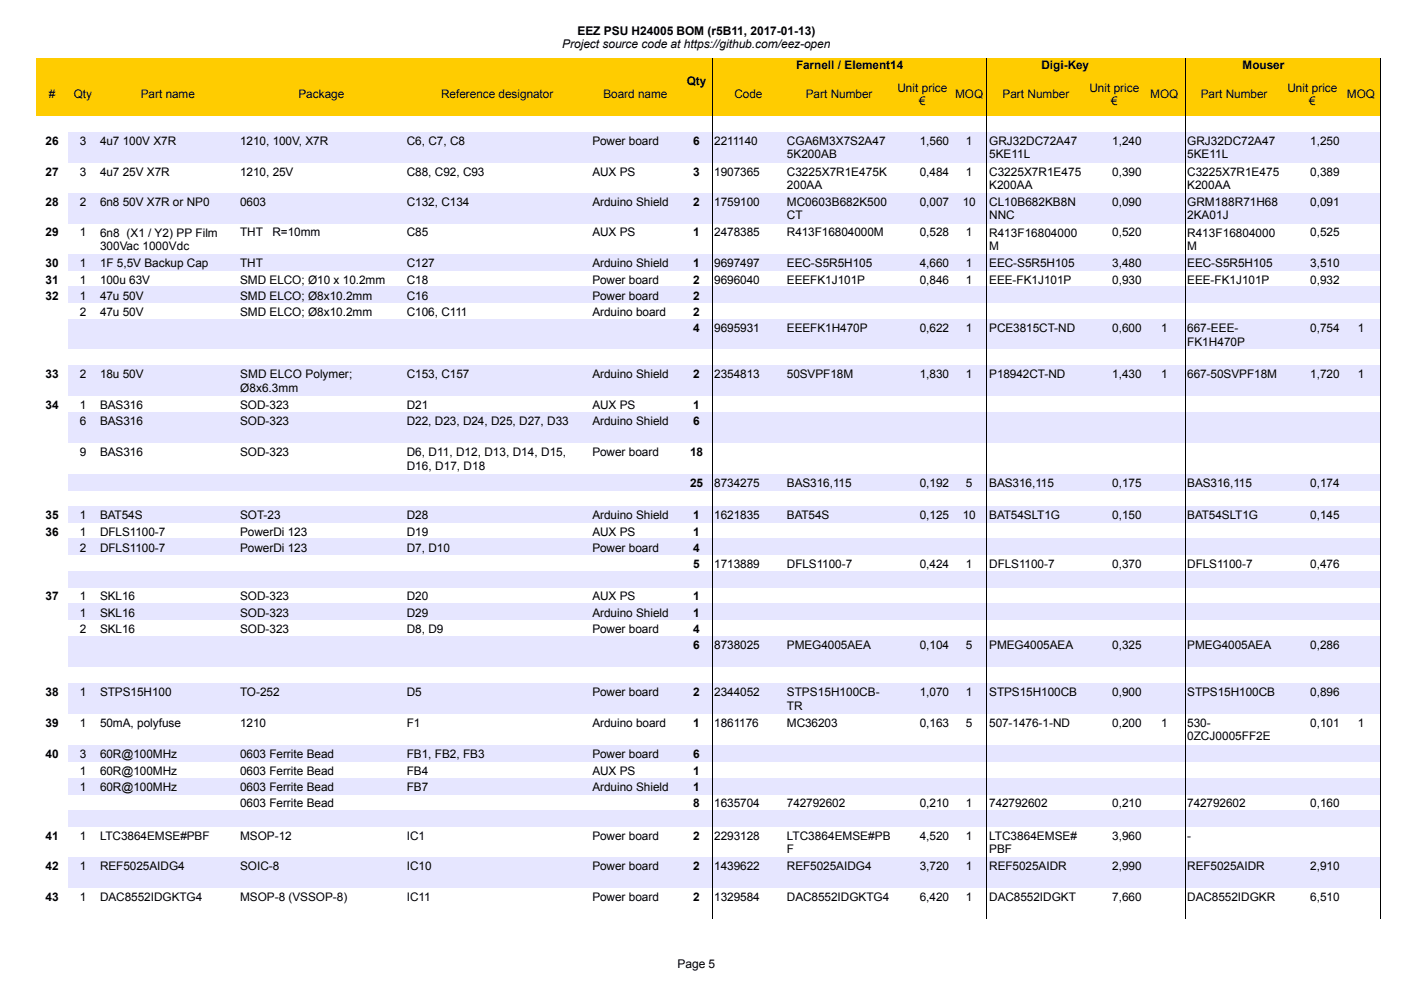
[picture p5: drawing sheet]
<svg xmlns="http://www.w3.org/2000/svg" width="297mm" height="210mm" viewBox="0 0 297 210" stroke-linecap="round" stroke-linejoin="round" font-family="sans-serif">
<defs><g id="words">
<g font-size="2.5">
<text x="119.2" y="10.2">Project source code at https://github.com/eez-open</text>
<text x="122.4" y="7.4">EEZ PSU H24005 BOM (r5B11, 2017-01-13)</text>
<text x="168.8" y="14.7">Farnell / Element14</text>
<text x="220.8" y="14.7">Digi-Key</text>
<text x="263.5" y="14.7">Mouser</text>
<text x="10.3" y="20.8">#</text>
<text x="15.6" y="20.8">Qty</text>
<text x="29.8" y="20.8">Part name</text>
<text x="63.3" y="20.8">Package</text>
<text x="93.5" y="20.8">Reference designator</text>
<text x="128" y="20.8">Board name</text>
<text x="145.6" y="18">Qty</text>
<text x="155.7" y="20.8">Code</text>
<text x="170.9" y="20.8">Part Number</text>
<text x="190.3" y="19.4">Unit price</text>
<text x="194.9" y="22.2">€</text>
<text x="202.5" y="20.8">MOQ</text>
<text x="212.6" y="20.8">Part Number</text>
<text x="231" y="19.4">Unit price</text>
<text x="235.6" y="22.2">€</text>
<text x="243.9" y="20.8">MOQ</text>
<text x="254.6" y="20.8">Part Number</text>
<text x="272.9" y="19.4">Unit price</text>
<text x="277.6" y="22.2">€</text>
<text x="285.6" y="20.8">MOQ</text>
<text x="9.7" y="30.7">26</text>
<text x="16.9" y="30.7">3</text>
<text x="21.2" y="30.7">4u7 100V X7R</text>
<text x="50.9" y="30.7">1210, 100V, X7R</text>
<text x="86.3" y="30.7">C6, C7, C8</text>
<text x="125.6" y="30.7">Power board</text>
<text x="147" y="30.7">6</text>
<text x="151.4" y="30.7">2211140</text>
<text x="166.8" y="30.8">CGA6M3X7S2A47</text>
<text x="166.8" y="33.5">5K200AB</text>
<text x="195" y="30.7">1,560</text>
<text x="204.8" y="30.7">1</text>
<text x="209.7" y="30.8">GRJ32DC72A47</text>
<text x="209.7" y="33.5">5KE11L</text>
<text x="235.8" y="30.7">1,240</text>
<text x="251.7" y="30.8">GRJ32DC72A47</text>
<text x="251.7" y="33.5">5KE11L</text>
<text x="277.8" y="30.7">1,250</text>
<text x="9.7" y="37.3">27</text>
<text x="16.9" y="37.3">3</text>
<text x="21.2" y="37.3">4u7 25V X7R</text>
<text x="50.9" y="37.3">1210, 25V</text>
<text x="86.3" y="37.3">C88, C92, C93</text>
<text x="125.6" y="37.3">AUX PS</text>
<text x="147" y="37.3">3</text>
<text x="151.4" y="37.3">1907365</text>
<text x="166.8" y="37.3">C3225X7R1E475K</text>
<text x="166.8" y="40.1">200AA</text>
<text x="195" y="37.3">0,484</text>
<text x="204.8" y="37.3">1</text>
<text x="209.7" y="37.3">C3225X7R1E475</text>
<text x="209.7" y="40.1">K200AA</text>
<text x="235.8" y="37.3">0,390</text>
<text x="251.7" y="37.3">C3225X7R1E475</text>
<text x="251.7" y="40.1">K200AA</text>
<text x="277.8" y="37.3">0,389</text>
<text x="9.7" y="43.6">28</text>
<text x="16.9" y="43.6">2</text>
<text x="21.2" y="43.6">6n8 50V X7R or NP0</text>
<text x="50.9" y="43.6">0603</text>
<text x="86.3" y="43.6">C132, C134</text>
<text x="125.6" y="43.6">Arduino Shield</text>
<text x="147" y="43.6">2</text>
<text x="151.4" y="43.6">1759100</text>
<text x="166.8" y="43.6">MC0603B682K500</text>
<text x="166.8" y="46.5">CT</text>
<text x="195" y="43.6">0,007</text>
<text x="204.1" y="43.6">10</text>
<text x="209.7" y="43.6">CL10B682KB8N</text>
<text x="209.7" y="46.5">NNC</text>
<text x="235.8" y="43.6">0,090</text>
<text x="251.7" y="43.6">GRM188R71H68</text>
<text x="251.7" y="46.5">2KA01J</text>
<text x="277.8" y="43.6">0,091</text>
<text x="9.7" y="50.1">29</text>
<text x="16.9" y="50.1">1</text>
<text x="21.2" y="50.2">6n8 (X1 / Y2) PP Film</text>
<text x="21.2" y="53">300Vac 1000Vdc</text>
<text x="50.9" y="50.1">THT</text>
<text x="57.8" y="50.1">R=10mm</text>
<text x="86.3" y="50.1">C85</text>
<text x="125.6" y="50.1">AUX PS</text>
<text x="147" y="50.1">1</text>
<text x="151.4" y="50.1">2478385</text>
<text x="166.8" y="50.1">R413F16804000M</text>
<text x="195" y="50.1">0,528</text>
<text x="204.8" y="50.1">1</text>
<text x="209.7" y="50.2">R413F16804000</text>
<text x="209.7" y="53">M</text>
<text x="235.8" y="50.1">0,520</text>
<text x="251.7" y="50.2">R413F16804000</text>
<text x="251.7" y="53">M</text>
<text x="277.8" y="50.1">0,525</text>
<text x="9.7" y="56.7">30</text>
<text x="16.9" y="56.7">1</text>
<text x="21.2" y="56.7">1F 5,5V Backup Cap</text>
<text x="50.9" y="56.7">THT</text>
<text x="86.3" y="56.7">C127</text>
<text x="125.6" y="56.7">Arduino Shield</text>
<text x="147" y="56.7">1</text>
<text x="151.4" y="56.7">9697497</text>
<text x="166.8" y="56.7">EEC-S5R5H105</text>
<text x="195" y="56.7">4,660</text>
<text x="204.8" y="56.7">1</text>
<text x="209.7" y="56.7">EEC-S5R5H105</text>
<text x="235.8" y="56.7">3,480</text>
<text x="251.7" y="56.7">EEC-S5R5H105</text>
<text x="277.8" y="56.7">3,510</text>
<text x="9.7" y="60.1">31</text>
<text x="9.7" y="63.5">32</text>
<text x="16.9" y="60.1">1</text>
<text x="16.9" y="63.5">1</text>
<text x="21.2" y="60.1">100u 63V</text>
<text x="21.2" y="63.5">47u 50V</text>
<text x="50.9" y="60.1">SMD ELCO; Ø10 x 10.2mm</text>
<text x="50.9" y="63.5">SMD ELCO; Ø8x10.2mm</text>
<text x="86.3" y="60.1">C18</text>
<text x="86.3" y="63.5">C16</text>
<text x="125.6" y="60.1">Power board</text>
<text x="125.6" y="63.5">Power board</text>
<text x="147" y="60.1">2</text>
<text x="147" y="63.5">2</text>
<text x="151.4" y="60.1">9696040</text>
<text x="166.8" y="60.1">EEEFK1J101P</text>
<text x="195" y="60.1">0,846</text>
<text x="204.8" y="60.1">1</text>
<text x="209.7" y="60.1">EEE-FK1J101P</text>
<text x="235.8" y="60.1">0,930</text>
<text x="251.7" y="60.1">EEE-FK1J101P</text>
<text x="277.8" y="60.1">0,932</text>
<text x="16.9" y="67">2</text>
<text x="21.2" y="67">47u 50V</text>
<text x="50.9" y="67">SMD ELCO; Ø8x10.2mm</text>
<text x="86.3" y="67">C106, C111</text>
<text x="125.6" y="67">Arduino board</text>
<text x="147" y="67">2</text>
<text x="147" y="70.4">4</text>
<text x="151.4" y="70.4">9695931</text>
<text x="166.8" y="70.4">EEEFK1H470P</text>
<text x="195" y="70.4">0,622</text>
<text x="204.8" y="70.4">1</text>
<text x="209.7" y="70.4">PCE3815CT-ND</text>
<text x="235.8" y="70.4">0,600</text>
<text x="246.2" y="70.4">1</text>
<text x="251.7" y="70.4">667-EEE-</text>
<text x="277.8" y="70.4">0,754</text>
<text x="287.9" y="70.4">1</text>
<text x="251.7" y="73.3">FK1H470P</text>
<text x="9.7" y="80.2">33</text>
<text x="16.9" y="80.2">2</text>
<text x="21.2" y="80.2">18u 50V</text>
<text x="50.9" y="80.2">SMD ELCO Polymer;</text>
<text x="50.9" y="83">Ø8x6.3mm</text>
<text x="86.3" y="80.2">C153, C157</text>
<text x="125.6" y="80.2">Arduino Shield</text>
<text x="147" y="80.2">2</text>
<text x="151.4" y="80.2">2354813</text>
<text x="166.8" y="80.2">50SVPF18M</text>
<text x="195" y="80.2">1,830</text>
<text x="204.8" y="80.2">1</text>
<text x="209.7" y="80.2">P18942CT-ND</text>
<text x="235.8" y="80.2">1,430</text>
<text x="246.2" y="80.2">1</text>
<text x="251.7" y="80.2">667-50SVPF18M</text>
<text x="277.8" y="80.2">1,720</text>
<text x="287.9" y="80.2">1</text>
<text x="9.7" y="86.7">34</text>
<text x="16.9" y="86.7">1</text>
<text x="21.2" y="86.7">BAS316</text>
<text x="50.9" y="86.7">SOD-323</text>
<text x="86.3" y="86.7">D21</text>
<text x="125.6" y="86.7">AUX PS</text>
<text x="147" y="86.7">1</text>
<text x="16.9" y="90.2">6</text>
<text x="21.2" y="90.2">BAS316</text>
<text x="50.9" y="90.2">SOD-323</text>
<text x="86.3" y="90.2">D22, D23, D24, D25, D27, D33</text>
<text x="125.6" y="90.2">Arduino Shield</text>
<text x="147" y="90.2">6</text>
<text x="16.9" y="96.7">9</text>
<text x="21.2" y="96.7">BAS316</text>
<text x="50.9" y="96.7">SOD-323</text>
<text x="86.3" y="96.7">D6, D11, D12, D13, D14, D15,</text>
<text x="86.3" y="99.6">D16, D17, D18</text>
<text x="125.6" y="96.7">Power board</text>
<text x="146.3" y="96.7">18</text>
<text x="146.3" y="103.2">25</text>
<text x="151.4" y="103.2">8734275</text>
<text x="166.8" y="103.2">BAS316,115</text>
<text x="195" y="103.2">0,192</text>
<text x="204.8" y="103.2">5</text>
<text x="209.7" y="103.2">BAS316,115</text>
<text x="235.8" y="103.2">0,175</text>
<text x="251.7" y="103.2">BAS316,115</text>
<text x="277.8" y="103.2">0,174</text>
<text x="9.7" y="110.1">35</text>
<text x="9.7" y="113.6">36</text>
<text x="16.9" y="110.1">1</text>
<text x="16.9" y="113.6">1</text>
<text x="21.2" y="110.1">BAT54S</text>
<text x="21.2" y="113.6">DFLS1100-7</text>
<text x="50.9" y="110.1">SOT-23</text>
<text x="50.9" y="113.6">PowerDi 123</text>
<text x="86.3" y="110.1">D28</text>
<text x="86.3" y="113.6">D19</text>
<text x="125.6" y="110.1">Arduino Shield</text>
<text x="125.6" y="113.6">AUX PS</text>
<text x="147" y="110.1">1</text>
<text x="147" y="113.6">1</text>
<text x="151.4" y="110.1">1621835</text>
<text x="166.8" y="110.1">BAT54S</text>
<text x="195" y="110.1">0,125</text>
<text x="204.1" y="110.1">10</text>
<text x="209.7" y="110.1">BAT54SLT1G</text>
<text x="235.8" y="110.1">0,150</text>
<text x="251.7" y="110.1">BAT54SLT1G</text>
<text x="277.8" y="110.1">0,145</text>
<text x="16.9" y="117">2</text>
<text x="21.2" y="117">DFLS1100-7</text>
<text x="50.9" y="117">PowerDi 123</text>
<text x="86.3" y="117">D7, D10</text>
<text x="125.6" y="117">Power board</text>
<text x="147" y="117">4</text>
<text x="147" y="120.4">5</text>
<text x="151.4" y="120.4">1713889</text>
<text x="166.8" y="120.4">DFLS1100-7</text>
<text x="195" y="120.4">0,424</text>
<text x="204.8" y="120.4">1</text>
<text x="209.7" y="120.4">DFLS1100-7</text>
<text x="235.8" y="120.4">0,370</text>
<text x="251.7" y="120.4">DFLS1100-7</text>
<text x="277.8" y="120.4">0,476</text>
<text x="9.7" y="127.3">37</text>
<text x="16.9" y="127.3">1</text>
<text x="16.9" y="130.7">1</text>
<text x="21.2" y="127.3">SKL16</text>
<text x="21.2" y="130.7">SKL16</text>
<text x="50.9" y="127.3">SOD-323</text>
<text x="50.9" y="130.7">SOD-323</text>
<text x="86.3" y="127.3">D20</text>
<text x="86.3" y="130.7">D29</text>
<text x="125.6" y="127.3">AUX PS</text>
<text x="125.6" y="130.7">Arduino Shield</text>
<text x="147" y="127.3">1</text>
<text x="147" y="130.7">1</text>
<text x="16.9" y="134.2">2</text>
<text x="21.2" y="134.2">SKL16</text>
<text x="50.9" y="134.2">SOD-323</text>
<text x="86.3" y="134.2">D8, D9</text>
<text x="125.6" y="134.2">Power board</text>
<text x="147" y="134.2">4</text>
<text x="147" y="137.6">6</text>
<text x="151.4" y="137.6">8738025</text>
<text x="166.8" y="137.6">PMEG4005AEA</text>
<text x="195" y="137.6">0,104</text>
<text x="204.8" y="137.6">5</text>
<text x="209.7" y="137.6">PMEG4005AEA</text>
<text x="235.8" y="137.6">0,325</text>
<text x="251.7" y="137.6">PMEG4005AEA</text>
<text x="277.8" y="137.6">0,286</text>
<text x="9.7" y="147.6">38</text>
<text x="16.9" y="147.6">1</text>
<text x="21.2" y="147.6">STPS15H100</text>
<text x="50.9" y="147.6">TO-252</text>
<text x="86.3" y="147.6">D5</text>
<text x="125.6" y="147.6">Power board</text>
<text x="147" y="147.6">2</text>
<text x="151.4" y="147.6">2344052</text>
<text x="166.8" y="147.6">STPS15H100CB-</text>
<text x="195" y="147.6">1,070</text>
<text x="204.8" y="147.6">1</text>
<text x="209.7" y="147.6">STPS15H100CB</text>
<text x="235.8" y="147.6">0,900</text>
<text x="251.7" y="147.6">STPS15H100CB</text>
<text x="277.8" y="147.6">0,896</text>
<text x="9.7" y="154.1">39</text>
<text x="16.9" y="154.1">1</text>
<text x="21.2" y="154.1">50mA, polyfuse</text>
<text x="50.9" y="154.1">1210</text>
<text x="86.3" y="154.1">F1</text>
<text x="125.6" y="154.1">Arduino board</text>
<text x="147" y="154.1">1</text>
<text x="151.4" y="154.1">1861176</text>
<text x="166.8" y="154.1">MC36203</text>
<text x="166.8" y="150.5">TR</text>
<text x="195" y="154.1">0,163</text>
<text x="204.8" y="154.1">5</text>
<text x="209.7" y="154.1">507-1476-1-ND</text>
<text x="235.8" y="154.1">0,200</text>
<text x="246.2" y="154.1">1</text>
<text x="251.7" y="154.2">530-</text>
<text x="277.8" y="154.1">0,101</text>
<text x="287.9" y="154.1">1</text>
<text x="9.7" y="160.7">40</text>
<text x="16.9" y="160.7">3</text>
<text x="21.2" y="160.7">60R@100MHz</text>
<text x="50.9" y="160.7">0603 Ferrite Bead</text>
<text x="86.3" y="160.7">FB1, FB2, FB3</text>
<text x="125.6" y="160.7">Power board</text>
<text x="147" y="160.7">6</text>
<text x="251.7" y="157">0ZCJ0005FF2E</text>
<text x="16.9" y="164.3">1</text>
<text x="16.9" y="167.7">1</text>
<text x="21.2" y="164.3">60R@100MHz</text>
<text x="21.2" y="167.7">60R@100MHz</text>
<text x="50.9" y="164.3">0603 Ferrite Bead</text>
<text x="50.9" y="167.7">0603 Ferrite Bead</text>
<text x="86.3" y="164.3">FB4</text>
<text x="86.3" y="167.7">FB7</text>
<text x="125.6" y="164.3">AUX PS</text>
<text x="125.6" y="167.7">Arduino Shield</text>
<text x="147" y="164.3">1</text>
<text x="147" y="167.7">1</text>
<text x="50.9" y="171.1">0603 Ferrite Bead</text>
<text x="147" y="171.1">8</text>
<text x="151.4" y="171.1">1635704</text>
<text x="166.8" y="171.1">742792602</text>
<text x="195" y="171.1">0,210</text>
<text x="204.8" y="171.1">1</text>
<text x="209.7" y="171.1">742792602</text>
<text x="235.8" y="171.1">0,210</text>
<text x="251.7" y="171.1">742792602</text>
<text x="277.8" y="171.1">0,160</text>
<text x="9.7" y="178">41</text>
<text x="16.9" y="178">1</text>
<text x="21.2" y="178">LTC3864EMSE#PBF</text>
<text x="50.9" y="178">MSOP-12</text>
<text x="86.3" y="178">IC1</text>
<text x="125.6" y="178">Power board</text>
<text x="147" y="178">2</text>
<text x="151.4" y="178">2293128</text>
<text x="166.8" y="178">LTC3864EMSE#PB</text>
<text x="195" y="178">4,520</text>
<text x="204.8" y="178">1</text>
<text x="209.7" y="178">LTC3864EMSE#</text>
<text x="235.8" y="178">3,960</text>
<text x="251.7" y="178">-</text>
<text x="9.7" y="184.5">42</text>
<text x="16.9" y="184.5">1</text>
<text x="21.2" y="184.5">REF5025AIDG4</text>
<text x="50.9" y="184.5">SOIC-8</text>
<text x="86.3" y="184.5">IC10</text>
<text x="125.6" y="184.5">Power board</text>
<text x="147" y="184.5">2</text>
<text x="151.4" y="184.5">1439622</text>
<text x="166.8" y="184.5">REF5025AIDG4</text>
<text x="166.8" y="180.9">F</text>
<text x="195" y="184.5">3,720</text>
<text x="204.8" y="184.5">1</text>
<text x="209.7" y="184.5">REF5025AIDR</text>
<text x="209.7" y="180.9">PBF</text>
<text x="235.8" y="184.5">2,990</text>
<text x="251.7" y="184.5">REF5025AIDR</text>
<text x="277.8" y="184.5">2,910</text>
<text x="9.7" y="191.1">43</text>
<text x="16.9" y="191.1">1</text>
<text x="21.2" y="191.1">DAC8552IDGKTG4</text>
<text x="50.9" y="191.1">MSOP-8 (VSSOP-8)</text>
<text x="86.3" y="191.1">IC11</text>
<text x="125.6" y="191.1">Power board</text>
<text x="147" y="191.1">2</text>
<text x="151.4" y="191.1">1329584</text>
<text x="166.8" y="191.1">DAC8552IDGKTG4</text>
<text x="195" y="191.1">6,420</text>
<text x="204.8" y="191.1">1</text>
<text x="209.7" y="191.1">DAC8552IDGKT</text>
<text x="235.8" y="191.1">7,660</text>
<text x="251.7" y="191.1">DAC8552IDGKR</text>
<text x="277.8" y="191.1">6,510</text>
<text x="143.7" y="205.3">Page 5</text>
</g>
</g></defs>
<path d="M7.6 12.3h285v12.2h-285z" fill-rule="evenodd" fill="#fc0"/>
<path d="M151 12.4v12.2M209.3 12.4v12.2M251.2 12.4v12.2M292.7 12.4v12.2" fill="none" stroke="#000" stroke-width=".21"/>
<g fill="#e6e6ff">
<path d="M14.4 28h278.3v6.5h-278.3z" fill-rule="evenodd"/>
<path d="M14.4 40.9h278.3v6.5h-278.3z" fill-rule="evenodd"/>
<path d="M14.4 53.9h278.3v3.5h-278.3z" fill-rule="evenodd"/>
<path d="M14.4 60.8h278.3v3.4h-278.3z" fill-rule="evenodd"/>
<path d="M14.4 67.7h278.3v6.3h-278.3z" fill-rule="evenodd"/>
<path d="M14.4 77.5h278.3v6.5h-278.3z" fill-rule="evenodd"/>
<path d="M14.4 87.4h278.3v6.5h-278.3z" fill-rule="evenodd"/>
<path d="M14.4 100.5h278.3v3.4h-278.3z" fill-rule="evenodd"/>
<path d="M14.4 107.4h278.3v3.4h-278.3z" fill-rule="evenodd"/>
<path d="M14.4 114.2h278.3v3.5h-278.3z" fill-rule="evenodd"/>
<path d="M14.4 121.1h278.3v3.5h-278.3z" fill-rule="evenodd"/>
<path d="M14.4 128h278.3v3.4h-278.3z" fill-rule="evenodd"/>
<path d="M14.4 134.9h278.3v6.5h-278.3z" fill-rule="evenodd"/>
<path d="M14.4 144.9h278.3v6.5h-278.3z" fill-rule="evenodd"/>
<path d="M14.4 157.9h278.3v3.6h-278.3z" fill-rule="evenodd"/>
<path d="M14.4 164.9h278.3v3.5h-278.3z" fill-rule="evenodd"/>
<path d="M14.4 171.8h278.3v3.5h-278.3z" fill-rule="evenodd"/>
<path d="M14.4 181.8h278.3v6.5h-278.3z" fill-rule="evenodd"/>
</g>
<path d="M151 24.6v170.3M209.3 24.6v170.3M251.2 24.6v170.3M292.7 24.6v170.3" fill="none" stroke="#000" stroke-width=".21"/>
<use href="#words"/>
</svg>
